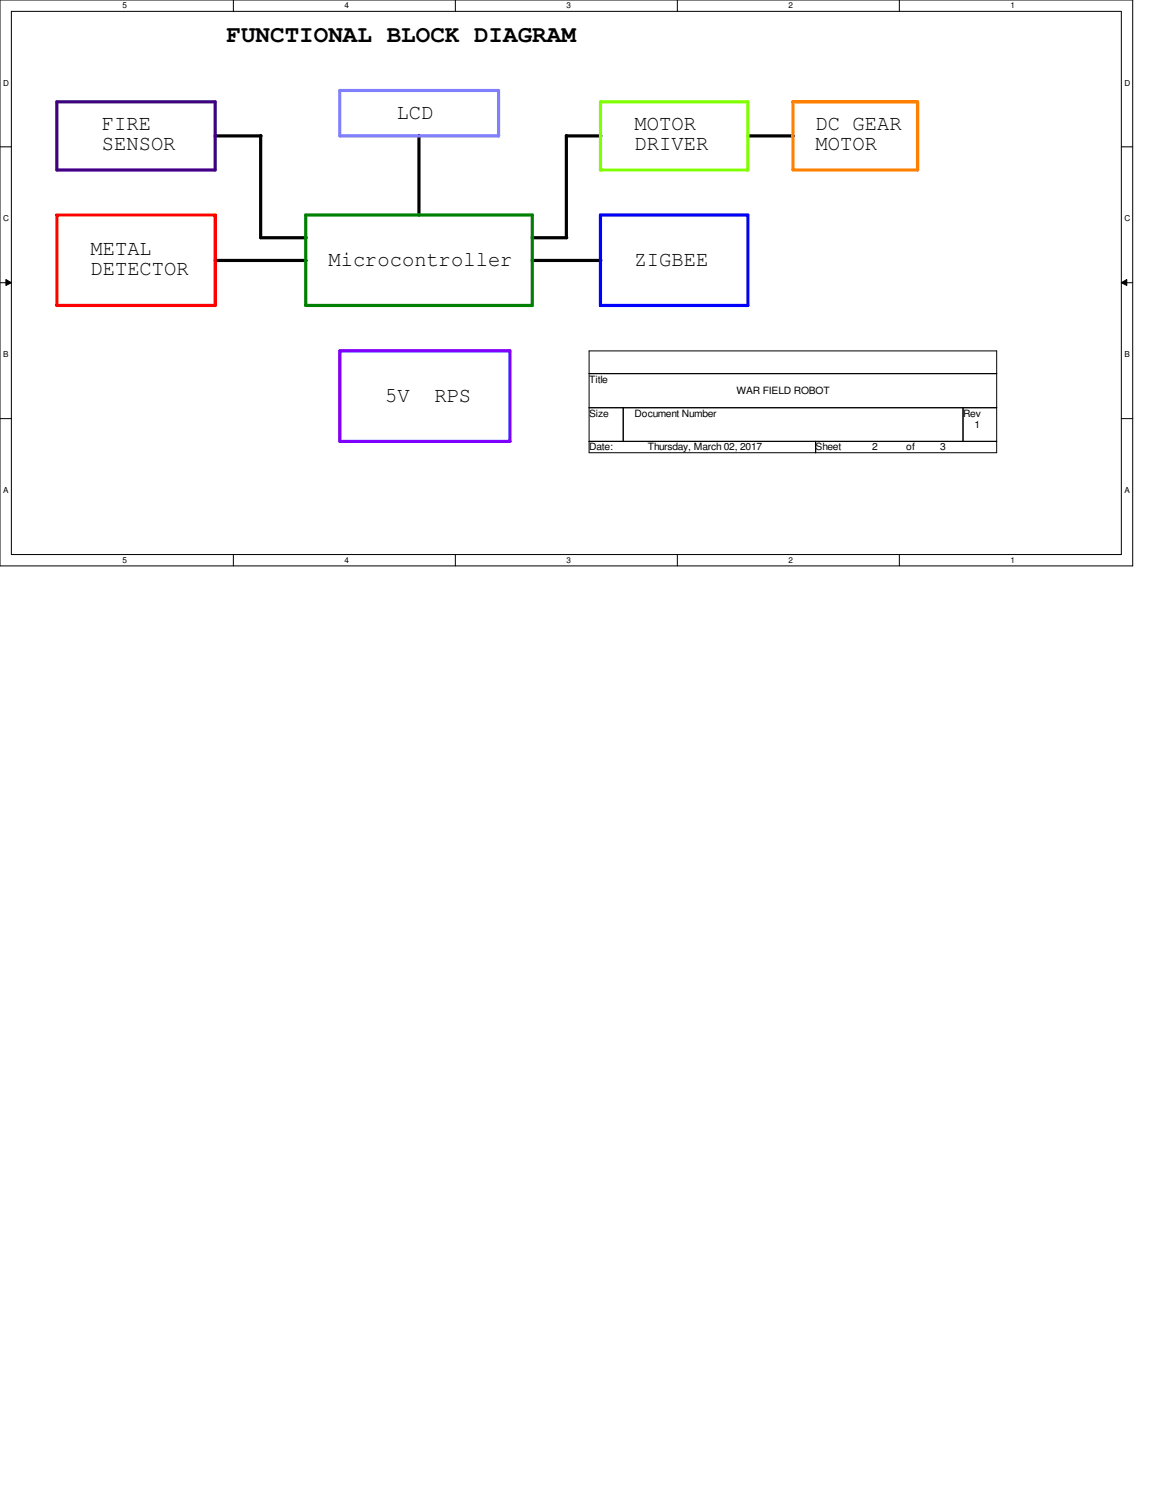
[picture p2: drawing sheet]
<svg xmlns="http://www.w3.org/2000/svg" width="216mm" height="279mm" viewBox="0 0 216 279" stroke-linecap="round" stroke-linejoin="round" font-family="sans-serif">
<defs><g id="words">
<text font-size="4.4" x="42.2" y="7.9">FUNCTIONAL BLOCK DIAGRAM</text>
<g font-size="4">
<text x="73.8" y="22.1">LCD</text>
<text x="19" y="24.2">FIRE</text>
<text x="19" y="28">SENSOR</text>
<text x="118.1" y="24.2">MOTOR</text>
<text x="118.1" y="28">DRIVER</text>
<text x="151.8" y="24.2">DC GEAR</text>
<text x="151.8" y="28">MOTOR</text>
<text x="16.8" y="47.4">METAL</text>
<text x="16.8" y="51.2">DETECTOR</text>
<text x="61.1" y="49.5">Microcontroller</text>
<text x="118.1" y="49.5">ZIGBEE</text>
<text x="71.7" y="74.8">5V</text>
<text x="80.9" y="74.8">RPS</text>
</g>
<g font-size="1.9">
<text x="109.6" y="71.3">Title</text>
<text x="109.6" y="77.6">Size</text>
<text x="118.1" y="77.6">Document Number</text>
<text x="137.1" y="73.4">WAR FIELD ROBOT</text>
<text x="179.2" y="77.6">Rev</text>
<text x="109.6" y="83.9">Date:</text>
<text x="120.6" y="83.9">Thursday, March 02, 2017</text>
<text x="151.8" y="83.9">Sheet</text>
<text x="162.3" y="83.9">2</text>
<text x="168.7" y="83.9">of</text>
<text x="175" y="83.9">3</text>
<text x="181.4" y="79.7">1</text>
</g>
<g font-size="1.5">
<text x="22.8" y="1.5">5</text>
<text x="64.1" y="1.5">4</text>
<text x="105.4" y="1.5">3</text>
<text x="146.7" y="1.5">2</text>
<text x="188" y="1.5">1</text>
<text x=".6" y="16">D</text>
<text x="209.3" y="16">D</text>
<text x=".6" y="41.2">C</text>
<text x="209.3" y="41.2">C</text>
<text x=".6" y="66.5">B</text>
<text x="209.3" y="66.5">B</text>
<text x=".6" y="91.9">A</text>
<text x="209.3" y="91.9">A</text>
<text x="22.8" y="104.8">5</text>
<text x="64.1" y="104.8">4</text>
<text x="105.4" y="104.8">3</text>
<text x="146.7" y="104.8">2</text>
<text x="188" y="104.8">1</text>
</g>
</g></defs>
<path d="M0 0h210.8v105.4h-210.8zM2.1 2.1h206.6v101.2h-206.6z" fill="none" stroke="#000" stroke-width=".19"/>
<g fill="#fff">
<path d="M22.8 .3h.7v1.6h-.7z"/>
<path d="M22.8 103.5h.7v1.7h-.7z"/>
</g>
<path d="M43.4 0v2.1M43.4 103.3v2.1" fill="none" stroke="#000" stroke-width=".19"/>
<g fill="#fff">
<path d="M64.1 .3h.8v1.6h-.8z"/>
<path d="M64.1 103.5h.8v1.7h-.8z"/>
</g>
<path d="M84.8 0v2.1M84.8 103.3v2.1" fill="none" stroke="#000" stroke-width=".19"/>
<g fill="#fff">
<path d="M105.4 .3h.8v1.6h-.8z"/>
<path d="M105.4 103.5h.8v1.7h-.8z"/>
</g>
<path d="M126.1 0v2.1M126.1 103.3v2.1" fill="none" stroke="#000" stroke-width=".19"/>
<g fill="#fff">
<path d="M146.7 .3h.8v1.6h-.8z"/>
<path d="M146.7 103.5h.8v1.7h-.8z"/>
</g>
<path d="M167.4 0v2.1M167.4 103.3v2.1" fill="none" stroke="#000" stroke-width=".19"/>
<g fill="#fff">
<path d="M188 .3h.8v1.6h-.8z"/>
<path d="M188 103.5h.8v1.7h-.8z"/>
<path d="M.6 14.7h1v1.6h-1z"/>
<path d="M209.3 14.7h1v1.6h-1z"/>
<path d="M.6 40h1v1.6h-1z"/>
<path d="M209.3 40h1v1.6h-1z"/>
</g>
<path d="M0 27.3h2.1M208.7 27.3h2.1" fill="none" stroke="#000" stroke-width=".19"/>
<g fill="#fff">
<path d="M.6 65.3h.9v1.6h-.9z"/>
<path d="M209.3 65.3h.9v1.6h-.9z"/>
</g>
<path d="M0 52.7h2.1M1.1 52.1l1 .6-1 .5zM208.7 52.7l1-.6v1.1zM208.7 52.7h2.1" fill="none" stroke="#000" stroke-width=".19"/>
<path d="M1.1 52.1l1 .6-1 .5zM208.7 52.7l1-.6v1.1z" fill="#000"/>
<g fill="#fff">
<path d="M.6 90.6h.9v1.6h-.9z"/>
<path d="M209.3 90.6h.9v1.6h-.9z"/>
</g>
<path d="M0 78h2.1M109.6 65.4h75.9v18.9h-75.9zM109.6 69.6h75.9M109.6 75.9h75.9M116 75.9v6.3M179.2 75.9v6.3M208.7 78h2.1M109.6 82.2h75.9M151.8 82.2v2.1" fill="none" stroke="#000" stroke-width=".19"/>
<path d="M40 25.3h8.6M48.5 25.2v19.1h8.5M78 25.2v14.8M105.4 25.3h6.4M105.4 25.2v19.1M139.2 25.3h8.5M40 48.5h17M99.1 48.5h12.7M99.1 44.3h6.4" fill="none" stroke="#000" stroke-width=".59"/>
<path d="M111.8 19h27.4v12.7h-27.4z" fill="none" stroke="#80ff00" stroke-width=".59"/>
<path d="M63.2 65.4h31.7v16.8h-31.7z" fill="none" stroke="#8000ff" stroke-width=".59"/>
<path d="M147.6 19h23.2v12.7h-23.2z" fill="none" stroke="#ff8000" stroke-width=".59"/>
<path d="M111.8 40h27.4v16.9h-27.4z" fill="none" stroke="#00f" stroke-width=".59"/>
<path d="M10.6 40h29.4v16.9h-29.4z" fill="none" stroke="#f00" stroke-width=".59"/>
<path d="M56.9 40h42.2v16.9h-42.2z" fill="none" stroke="#008000" stroke-width=".59"/>
<path d="M63.2 16.8h29.6v8.5h-29.6z" fill="none" stroke="#8080ff" stroke-width=".59"/>
<path d="M10.6 19h29.4v12.7h-29.4z" fill="none" stroke="#400080" stroke-width=".59"/>
<use href="#words"/>
</svg>
